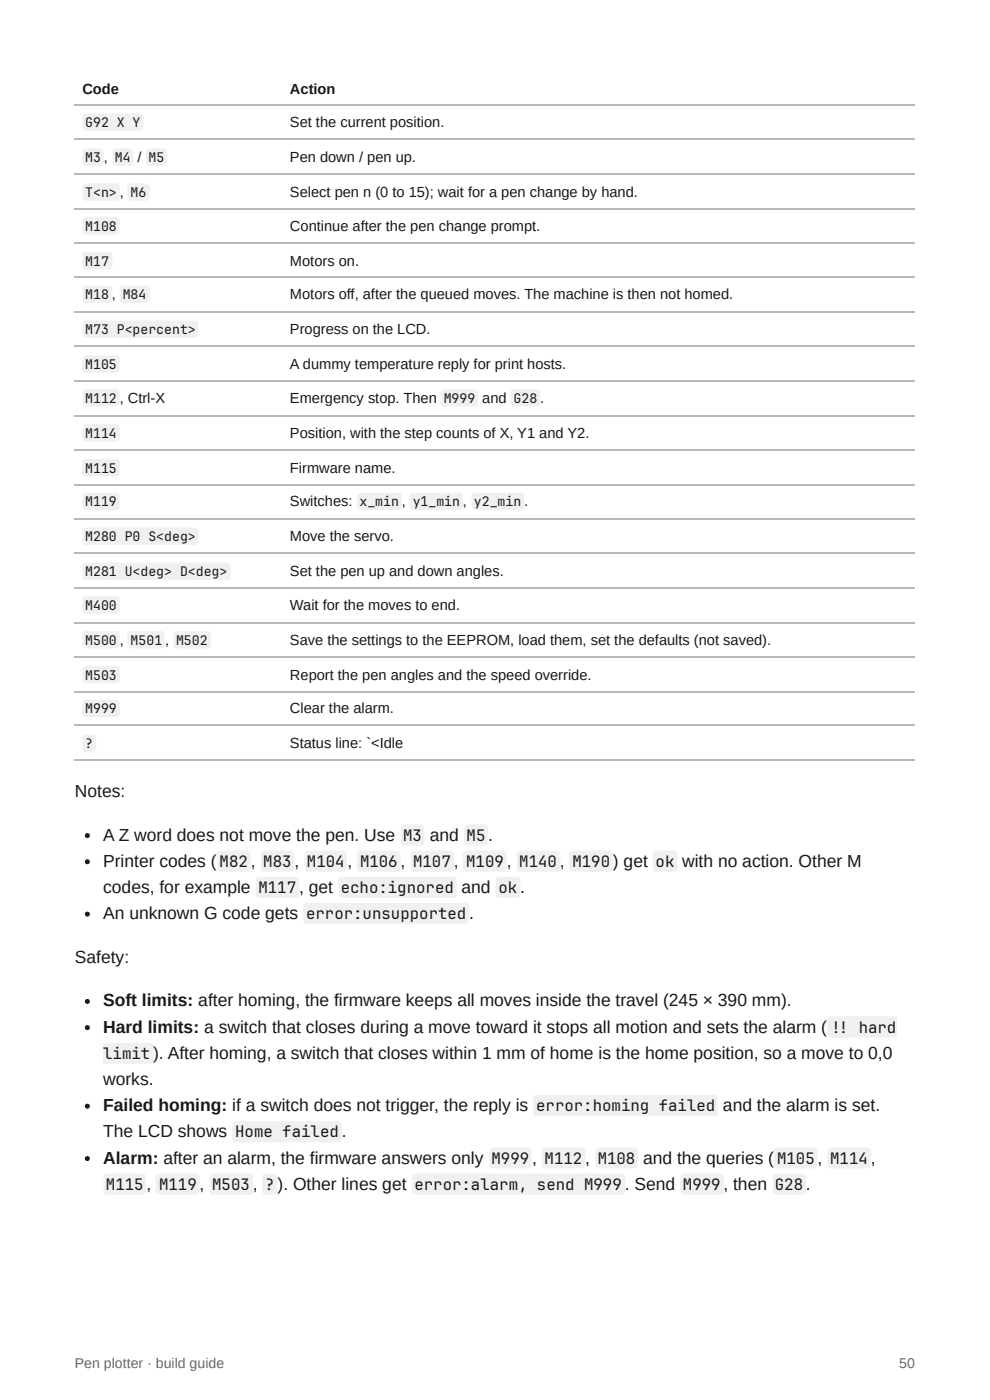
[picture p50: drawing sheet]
<svg xmlns="http://www.w3.org/2000/svg" width="210mm" height="297mm" viewBox="0 0 210 297" stroke-linecap="round" stroke-linejoin="round" font-family="sans-serif">
<defs><g id="words">
<g font-size="3.7" fill="#16181a">
<text x="15.9" y="169.1">Notes:</text>
<text x="21.9" y="178.3">A Z word does not move the pen. Use</text>
<text x="91.1" y="178.3">and</text>
<text x="103.5" y="178.3">.</text>
<text x="21.9" y="183.9">Printer codes (</text>
<text x="73.7" y="183.9">,</text>
<text x="107.4" y="183.9">,</text>
<text x="130" y="183.9">) get</text>
<text x="144.6" y="183.9">with no action. Other M</text>
<text x="21.9" y="189.4">codes, for example</text>
<text x="97.9" y="189.4">and</text>
<text x="21.9" y="195">An unknown G code gets</text>
<text x="15.9" y="204.3">Safety:</text>
<text x="21.9" y="213.5">Soft limits: after homing, the firmware keeps all moves inside the travel (245 × 390 mm).</text>
<text x="21.9" y="219.1">Hard limits: a switch that closes during a move toward it stops all motion and sets the alarm (</text>
<text x="21.9" y="230.2">works.</text>
<text x="21.9" y="235.7">Failed homing: if a switch does not trigger, the reply is</text>
<text x="153.3" y="235.7">and the alarm is set.</text>
<text x="21.9" y="241.3">The LCD shows</text>
<text x="21.9" y="246.9">Alarm: after an alarm, the firmware answers only</text>
<text x="112.8" y="246.9">,</text>
<text x="136.3" y="246.9">and the queries (</text>
<text x="173.3" y="246.9">,</text>
<text x="31.1" y="252.4">,</text>
<text x="58.8" y="252.4">). Other lines get</text>
</g>
<g font-size="3.3" fill="#16181a">
<text x="85.5" y="178.3">M3</text>
<text x="98.9" y="178.3">M5</text>
<text x="46.6" y="183.9">M82,</text>
<text x="55.8" y="183.9">M83,</text>
<text x="65.1" y="183.9">M104</text>
<text x="76.3" y="183.9">M106,</text>
<text x="87.6" y="183.9">M107,</text>
<text x="98.8" y="183.9">M109</text>
<text x="110.1" y="183.9">M140,</text>
<text x="121.4" y="183.9">M190</text>
<text x="139" y="183.9">ok</text>
<text x="54.8" y="189.4">M117, get</text>
<text x="72.2" y="189.4">echo:ignored</text>
<text x="105.7" y="189.4">ok.</text>
<text x="64.9" y="195">error:unsupported.</text>
<text x="178.1" y="219.1">! hard</text>
<text x="21.9" y="224.6">limit). After homing, a switch that closes within 1 mm of home is the home position, so a move to 0,0</text>
<text x="113.7" y="235.7">error:homing failed</text>
<text x="49.9" y="241.3">Home failed.</text>
<text x="104.2" y="246.9">M999</text>
<text x="115.5" y="246.9">M112,</text>
<text x="126.7" y="246.9">M108</text>
<text x="164.7" y="246.9">M105</text>
<text x="176" y="246.9">M114,</text>
<text x="22.5" y="252.4">M115</text>
<text x="33.7" y="252.4">M119,</text>
<text x="45" y="252.4">M503,</text>
<text x="56.2" y="252.4">?</text>
<text x="87.9" y="252.4">error:alarm, send M999. Send</text>
<text x="144.8" y="252.4">M999, then</text>
<text x="164.3" y="252.4">G28.</text>
</g>
<g font-size="3.1" fill="#16181a">
<text x="17.5" y="19.8">Code</text>
<text x="61.5" y="19.8">Action</text>
<text x="61.5" y="27">Set the current position.</text>
<text x="61.5" y="34.4">Pen down / pen up.</text>
<text x="61.5" y="41.8">Select pen n (0 to 15); wait for a pen change by hand.</text>
<text x="61.5" y="48.9">Continue after the pen change prompt.</text>
<text x="61.5" y="56.4">Motors on.</text>
<text x="61.5" y="63.5">Motors off, after the queued moves. The machine is then not homed.</text>
<text x="61.5" y="70.9">Progress on the LCD.</text>
<text x="61.5" y="78.3">A dummy temperature reply for print hosts.</text>
<text x="61.5" y="85.5">Emergency stop. Then M999 and G28 .</text>
<text x="61.5" y="92.9">Position, with the step counts of X, Y1 and Y2.</text>
<text x="61.5" y="100.3">Firmware name.</text>
<text x="61.5" y="107.4">Switches: x_min , y1_min , y2_min .</text>
<text x="61.5" y="114.8">Move the servo.</text>
<text x="61.5" y="122.2">Set the pen up and down angles.</text>
<text x="61.5" y="129.4">Wait for the moves to end.</text>
<text x="61.5" y="136.8">Save the settings to the EEPROM, load them, set the defaults (not saved).</text>
<text x="61.5" y="144.2">Report the pen angles and the speed override.</text>
<text x="61.5" y="151.3">Clear the alarm.</text>
<text x="61.5" y="158.7">Status line: `&lt;Idle</text>
</g>
<g font-size="3" fill="#666">
<text x="15.9" y="290.2">Pen plotter · build guide</text>
<text x="190.7" y="290.2">50</text>
</g>
<g font-size="2.8" fill="#16181a">
<text x="18.1" y="27">G92 X Y</text>
<text x="18.1" y="34.4">M3 , M4 / M5</text>
<text x="18.1" y="41.8">T&lt;n&gt; , M6</text>
<text x="18.1" y="48.9">M108</text>
<text x="18.1" y="56.4">M17</text>
<text x="18.1" y="63.5">M18 , M84</text>
<text x="18.1" y="70.9">M73 P&lt;percent&gt;</text>
<text x="18.1" y="78.3">M105</text>
<text x="18.1" y="85.5">M112 , Ctrl-X</text>
<text x="18.1" y="92.9">M114</text>
<text x="18.1" y="100.3">M115</text>
<text x="18.1" y="107.4">M119</text>
<text x="18.1" y="114.8">M280 P0 S&lt;deg&gt;</text>
<text x="18.1" y="122.2">M281 U&lt;deg&gt; D&lt;deg&gt;</text>
<text x="18.1" y="129.4">M400</text>
<text x="18.1" y="136.8">M500 , M501 , M502</text>
<text x="18.1" y="144.2">M503</text>
<text x="18.1" y="151.3">M999</text>
<text x="18.1" y="158.7">?</text>
</g>
</g></defs>
<path d="M15.9 22.4h178" fill="none" stroke="#111" stroke-width=".26"/>
<g fill="none" stroke="#b8b8b0" stroke-width=".26">
<path d="M15.9 22.4h178M15.9 29.5h178M15.9 36.9h178M15.9 44.3h178M15.9 51.5h178M15.9 58.9h178M15.9 66.3h178M15.9 73.4h178M15.9 80.8h178M15.9 88.2h178M15.9 95.4h178M15.9 102.8h178"/>
<path d="M15.9 110.2h178M15.9 117.3h178M15.9 124.7h178M15.9 132.2h178M15.9 139.3h178M15.9 146.7h178M15.9 153.9h178M15.9 161.3h178"/>
</g>
<g fill="#f1f1ec">
<path d="M17.7 24.3l.6-.2h11.3a.8 .8 0 0 1 .8 .8v2.1a.8 .8 0 0 1-.8 .8h-11.3a.8 .8 0 0 1-.8-.8v-2.1z"/>
<path d="M17.7 31.7l.6-.2h2.9a.8 .8 0 0 1 .8 .8v2.1a.8 .8 0 0 1-.8 .8h-2.9a.8 .8 0 0 1-.8-.8v-2.1z"/>
<path d="M24 31.7l.6-.2h2.9a.8 .8 0 0 1 .8 .8v2.1a.8 .8 0 0 1-.8 .8h-2.9a.8 .8 0 0 1-.8-.8v-2.1z"/>
<path d="M31.2 31.7l.6-.2h2.9a.8 .8 0 0 1 .8 .8v2.1a.8 .8 0 0 1-.8 .8h-2.9a.8 .8 0 0 1-.8-.8v-2.1z"/>
<path d="M17.7 39.1l.6-.2h6.3a.8 .8 0 0 1 .8 .8v2.1a.8 .8 0 0 1-.8 .8h-6.3a.8 .8 0 0 1-.8-.8v-2.1z"/>
<path d="M27.2 39.1l.6-.2h3.1a.8 .8 0 0 1 .8 .8v2.1a.8 .8 0 0 1-.8 .8h-3.1a.8 .8 0 0 1-.8-.8v-2.1z"/>
<path d="M17.7 46.3l.6-.3h6.3a.8 .8 0 0 1 .8 .8v2.1a.8 .8 0 0 1-.8 .8h-6.3a.8 .8 0 0 1-.8-.8v-2.1z"/>
<path d="M17.7 53.7l.6-.3h4.7a.8 .8 0 0 1 .8 .8v2.1a.8 .8 0 0 1-.8 .8h-4.7a.8 .8 0 0 1-.8-.8v-2.1z"/>
<path d="M17.7 60.8l.6-.2h4.7a.8 .8 0 0 1 .8 .8v2.1a.8 .8 0 0 1-.8 .8h-4.7a.8 .8 0 0 1-.8-.8v-2.1z"/>
<path d="M25.6 60.8l.6-.2h4.7a.8 .8 0 0 1 .8 .8v2.1a.8 .8 0 0 1-.8 .8h-4.7a.8 .8 0 0 1-.8-.8v-2.1z"/>
<path d="M17.7 68.2l.6-.2h23a.8 .8 0 0 1 .8 .8v2.1a.8 .8 0 0 1-.8 .8h-23a.8 .8 0 0 1-.8-.8v-2.1z"/>
<path d="M17.7 75.6l.6-.2h6.3a.8 .8 0 0 1 .8 .8v2.1a.8 .8 0 0 1-.8 .8h-6.3a.8 .8 0 0 1-.8-.8v-2.1z"/>
<path d="M17.7 82.8l.6-.3h6.3a.8 .8 0 0 1 .8 .8v2.2a.8 .8 0 0 1-.8 .8h-6.3a.8 .8 0 0 1-.8-.8v-2.2z"/>
<path d="M93.6 82.8l.6-.3h6.3a.8 .8 0 0 1 .8 .8v2.2a.8 .8 0 0 1-.8 .8h-6.3a.8 .8 0 0 1-.8-.8v-2.2z"/>
<path d="M108.4 82.8l.6-.3h4.8a.8 .8 0 0 1 .8 .8v2.2a.8 .8 0 0 1-.8 .8h-4.8a.8 .8 0 0 1-.8-.8v-2.2z"/>
<path d="M17.7 90.2l.6-.2h6.3a.8 .8 0 0 1 .8 .8v2.1a.8 .8 0 0 1-.8 .8h-6.3a.8 .8 0 0 1-.8-.8v-2.1z"/>
<path d="M17.7 97.6l.6-.2h6.3a.8 .8 0 0 1 .8 .8v2.1a.8 .8 0 0 1-.8 .8h-6.3a.8 .8 0 0 1-.8-.8v-2.1z"/>
<path d="M17.7 104.7l.6-.2h6.3a.8 .8 0 0 1 .8 .8v2.1a.8 .8 0 0 1-.8 .8h-6.3a.8 .8 0 0 1-.8-.8v-2.1z"/>
<path d="M75.9 104.7l.6-.2h7.9a.8 .8 0 0 1 .8 .8v2.1a.8 .8 0 0 1-.8 .8h-7.9a.8 .8 0 0 1-.8-.8v-2.1z"/>
<path d="M87 104.7l.6-.2h9.8a.8 .8 0 0 1 .8 .8v2.1a.8 .8 0 0 1-.8 .8h-9.8a.8 .8 0 0 1-.8-.8v-2.1z"/>
<path d="M100.2 104.7l.6-.2h9.5a.8 .8 0 0 1 .8 .8v2.1a.8 .8 0 0 1-.8 .8h-9.5a.8 .8 0 0 1-.8-.8v-2.1z"/>
<path d="M17.7 112.1l.6-.2h23a.8 .8 0 0 1 .8 .8v2.1a.8 .8 0 0 1-.8 .8h-23a.8 .8 0 0 1-.8-.8v-2.1z"/>
<path d="M17.7 119.6l.6-.3h29.8a.8 .8 0 0 1 .8 .8v2.1a.8 .8 0 0 1-.8 .8h-29.8a.8 .8 0 0 1-.8-.8v-2.1z"/>
<path d="M17.7 126.7l.6-.2h6.3a.8 .8 0 0 1 .8 .8v2.1a.8 .8 0 0 1-.8 .8h-6.3a.8 .8 0 0 1-.8-.8v-2.1z"/>
<path d="M17.7 134.1l.6-.2h6.3a.8 .8 0 0 1 .8 .8v2.1a.8 .8 0 0 1-.8 .8h-6.3a.8 .8 0 0 1-.8-.8v-2.1z"/>
<path d="M27.2 134.1l.6-.2h6.3a.8 .8 0 0 1 .8 .8v2.1a.8 .8 0 0 1-.8 .8h-6.3a.8 .8 0 0 1-.8-.8v-2.1z"/>
<path d="M37 134.1l.6-.2h6.3a.8 .8 0 0 1 .8 .8v2.1a.8 .8 0 0 1-.8 .8h-6.3a.8 .8 0 0 1-.8-.8v-2.1z"/>
<path d="M17.7 141.5l.6-.2h6.3a.8 .8 0 0 1 .8 .8v2.1a.8 .8 0 0 1-.8 .8h-6.3a.8 .8 0 0 1-.8-.8v-2.1z"/>
<path d="M17.7 148.7l.6-.3h6.3a.8 .8 0 0 1 .8 .8v2.1a.8 .8 0 0 1-.8 .8h-6.3a.8 .8 0 0 1-.8-.8v-2.1z"/>
<path d="M17.7 156.1l.4-.3h1.5a.8 .8 0 0 1 .8 .8v2.1a.8 .8 0 0 1-.8 .8h-1.3a.8 .8 0 0 1-.8-.8v-2.1z"/>
</g>
<circle cx="18.5" cy="177.3" r=".53" fill="#16181a"/>
<g fill="#f1f1ec">
<path d="M85.2 175.1l.5-.2h3.5a.8 .8 0 0 1 .8 .8v2.9a.8 .8 0 0 1-.8 .8h-3.5a.8 .8 0 0 1-.8-.8v-2.9z"/>
<path d="M98.7 175.1l.5-.2h3.5a.8 .8 0 0 1 .8 .8v2.9a.8 .8 0 0 1-.8 .8h-3.5a.8 .8 0 0 1-.8-.8v-2.9z"/>
</g>
<circle cx="18.5" cy="182.8" r=".53" fill="#16181a"/>
<g fill="#f1f1ec">
<path d="M46.3 180.7l.5-.3h5.6a.8 .8 0 0 1 .8 .8v2.9a.8 .8 0 0 1-.8 .8h-5.6a.8 .8 0 0 1-.8-.8v-2.9z"/>
<path d="M55.5 180.7l.6-.3h5.5a.8 .8 0 0 1 .8 .8v2.9a.8 .8 0 0 1-.8 .8h-5.5a.8 .8 0 0 1-.8-.8v-2.9z"/>
<path d="M64.8 180.7l.6-.3h7.4a.8 .8 0 0 1 .8 .8v2.9a.8 .8 0 0 1-.8 .8h-7.4a.8 .8 0 0 1-.8-.8v-2.9z"/>
<path d="M75.9 180.7l.6-.3h7.6a.8 .8 0 0 1 .8 .8v2.9a.8 .8 0 0 1-.8 .8h-7.6a.8 .8 0 0 1-.8-.8v-2.9z"/>
<path d="M87.3 180.7l.5-.3h7.7a.8 .8 0 0 1 .8 .8v2.9a.8 .8 0 0 1-.8 .8h-7.7a.8 .8 0 0 1-.8-.8v-2.9z"/>
<path d="M98.4 180.7l.6-.3h7.6a.8 .8 0 0 1 .8 .8v2.9a.8 .8 0 0 1-.8 .8h-7.6a.8 .8 0 0 1-.8-.8v-2.9z"/>
<path d="M109.8 180.7l.5-.3h7.7a.8 .8 0 0 1 .8 .8v2.9a.8 .8 0 0 1-.8 .8h-7.7a.8 .8 0 0 1-.8-.8v-2.9z"/>
<path d="M120.9 180.7l.5-.3h7.7a.8 .8 0 0 1 .8 .8v2.9a.8 .8 0 0 1-.8 .8h-7.7a.8 .8 0 0 1-.8-.8v-2.9z"/>
<path d="M138.6 180.7l.6-.3h3.7a.8 .8 0 0 1 .8 .8v2.9a.8 .8 0 0 1-.8 .8h-3.7a.8 .8 0 0 1-.8-.8v-2.9z"/>
<path d="M54.5 186.2l.5-.2h7.7a.8 .8 0 0 1 .8 .8v2.9a.8 .8 0 0 1-.8 .8h-7.7a.8 .8 0 0 1-.8-.8v-2.9z"/>
<path d="M71.9 186.2l.6-.2h23.5a.8 .8 0 0 1 .8 .8v2.9a.8 .8 0 0 1-.8 .8h-23.5a.8 .8 0 0 1-.8-.8v-2.9z"/>
<path d="M105.3 186.2l.5-.2h3.7a.8 .8 0 0 1 .8 .8v2.9a.8 .8 0 0 1-.8 .8h-3.7a.8 .8 0 0 1-.8-.8v-2.9z"/>
</g>
<circle cx="18.5" cy="193.9" r=".53" fill="#16181a"/>
<path d="M64.5 191.8l.6-.2h33.6a.8 .8 0 0 1 .8 .8v2.9a.8 .8 0 0 1-.8 .8h-33.6a.8 .8 0 0 1-.8-.8v-2.9z" fill="#f1f1ec"/>
<g fill="#16181a">
<circle cx="18.5" cy="212.5" r=".53"/>
<circle cx="18.5" cy="218" r=".53"/>
</g>
<g fill="#f1f1ec">
<path d="M175.6 215.9l.6-.3h13.8v4.5h-13.8a.8 .8 0 0 1-.8-.8v-2.9z"/>
<path d="M21.9 221.2h9.8a.8 .8 0 0 1 .8 .8v2.9a.8 .8 0 0 1-.8 .8h-9.8z"/>
</g>
<circle cx="18.5" cy="234.7" r=".53" fill="#16181a"/>
<g fill="#f1f1ec">
<path d="M113.2 232.5l.6-.2h37.5a.8 .8 0 0 1 .8 .8v2.9a.8 .8 0 0 1-.8 .8h-37.5a.8 .8 0 0 1-.8-.8v-2.9z"/>
<path d="M49.4 238.1l.6-.2h21.7a.8 .8 0 0 1 .8 .8v2.9a.8 .8 0 0 1-.8 .8h-21.7a.8 .8 0 0 1-.8-.8v-2.9z"/>
</g>
<circle cx="18.5" cy="245.8" r=".53" fill="#16181a"/>
<g fill="#f1f1ec">
<path d="M103.9 243.6l.6-.2h7.4a.8 .8 0 0 1 .8 .8v2.9a.8 .8 0 0 1-.8 .8h-7.4a.8 .8 0 0 1-.8-.8v-2.9z"/>
<path d="M115.1 243.6l.5-.2h7.7a.8 .8 0 0 1 .8 .8v2.9a.8 .8 0 0 1-.8 .8h-7.7a.8 .8 0 0 1-.8-.8v-2.9z"/>
<path d="M126.4 243.6l.6-.2h7.4a.8 .8 0 0 1 .8 .8v2.9a.8 .8 0 0 1-.8 .8h-7.4a.8 .8 0 0 1-.8-.8v-2.9z"/>
<path d="M164.3 243.6l.5-.2h7.7a.8 .8 0 0 1 .8 .8v2.9a.8 .8 0 0 1-.8 .8h-7.7a.8 .8 0 0 1-.8-.8v-2.9z"/>
<path d="M175.6 243.6l.6-.2h7.7a.8 .8 0 0 1 .8 .8v2.9a.8 .8 0 0 1-.8 .8h-7.7a.8 .8 0 0 1-.8-.8v-2.9z"/>
<path d="M22.2 249.2l.6-.2h7.4a.8 .8 0 0 1 .8 .8v2.9a.8 .8 0 0 1-.8 .8h-7.4a.8 .8 0 0 1-.8-.8v-2.9z"/>
<path d="M33.3 249.2l.6-.2h7.6a.8 .8 0 0 1 .8 .8v2.9a.8 .8 0 0 1-.8 .8h-7.6a.8 .8 0 0 1-.8-.8v-2.9z"/>
<path d="M44.7 249.2l.5-.2h7.7a.8 .8 0 0 1 .8 .8v2.9a.8 .8 0 0 1-.8 .8h-7.7a.8 .8 0 0 1-.8-.8v-2.9z"/>
<path d="M55.8 249.2l.4-.2h1.7a.8 .8 0 0 1 .8 .8v2.9a.8 .8 0 0 1-.8 .8h-1.5a.8 .8 0 0 1-.8-.8v-2.9z"/>
<path d="M87.5 249.2l.6-.2h43.7a.8 .8 0 0 1 .8 .8v2.9a.8 .8 0 0 1-.8 .8h-43.7a.8 .8 0 0 1-.8-.8v-2.9z"/>
<path d="M144.4 249.2l.6-.2h7.7a.8 .8 0 0 1 .8 .8v2.9a.8 .8 0 0 1-.8 .8h-7.7a.8 .8 0 0 1-.8-.8v-2.9z"/>
<path d="M164 249.2l.6-.2h5.5a.8 .8 0 0 1 .8 .8v2.9a.8 .8 0 0 1-.8 .8h-5.5a.8 .8 0 0 1-.8-.8v-2.9z"/>
</g>
<use href="#words"/>
</svg>
